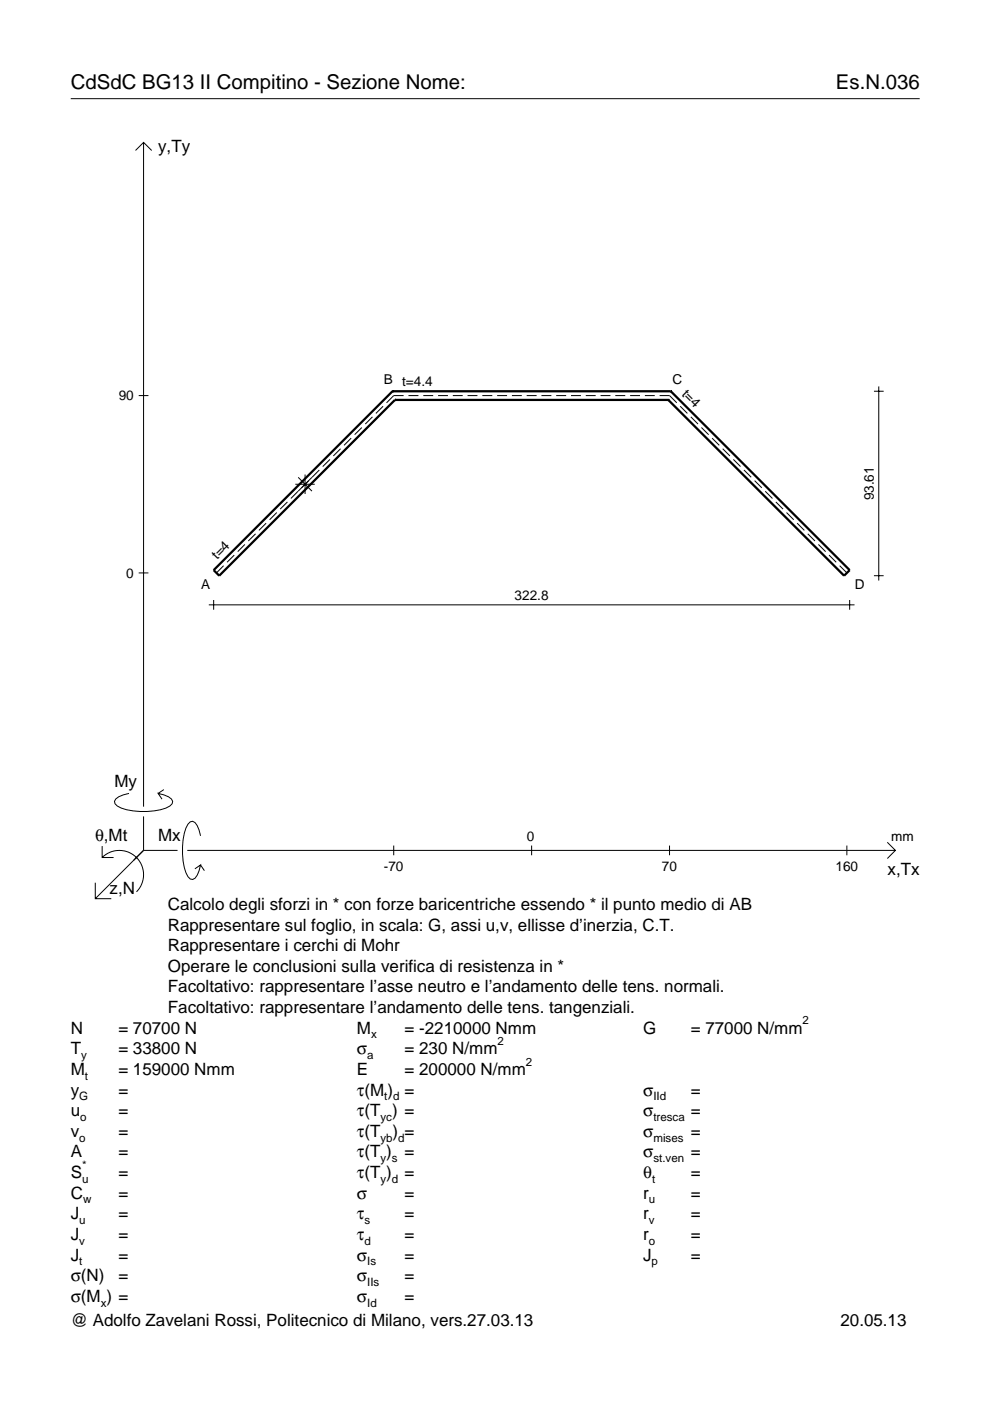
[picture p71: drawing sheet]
<svg xmlns="http://www.w3.org/2000/svg" width="210mm" height="297mm" viewBox="0 0 210 297" stroke-linecap="round" stroke-linejoin="round" font-family="sans-serif">
<defs><g id="words">
<g font-size="4.3">
<text x="15" y="18.9">CdSdC BG13 II Compitino - Sezione Nome:</text>
<text x="177.2" y="18.9">Es.N.036</text>
</g>
<g font-size="3.6">
<text x="33.5" y="32.3">y,Ty</text>
<text x="24.3" y="166.9">My</text>
<text x="20.1" y="178.2">θ,Mt</text>
<text x="33.5" y="178.2">Mx</text>
<text x="188.2" y="185.5">x,Tx</text>
<text x="23.2" y="189.6">z,N</text>
<text x="35.6" y="192.9">Calcolo degli sforzi in * con forze baricentriche essendo * il punto medio di AB</text>
<text x="35.6" y="197.3">Rappresentare sul foglio, in scala: G, assi u,v, ellisse d’inerzia, C.T.</text>
<text x="35.6" y="201.7">Rappresentare i cerchi di Mohr</text>
<text x="35.6" y="206">Operare le conclusioni sulla verifica di resistenza in *</text>
<text x="35.6" y="210.4">Facoltativo: rappresentare l’asse neutro e l’andamento delle tens. normali.</text>
<text x="35.6" y="214.8">Facoltativo: rappresentare l’andamento delle tens. tangenziali.</text>
<text x="15" y="219.2">N</text>
<text x="25.1" y="219.2">= 70700 N</text>
<text x="75.7" y="219.2">M</text>
<text x="85.8" y="219.2">= -2210000 Nmm</text>
<text x="136.4" y="219.2">G</text>
<text x="146.5" y="219.2">= 77000 N/mm</text>
<text x="15" y="223.5">T</text>
<text x="15" y="227.9">M</text>
<text x="25.1" y="223.5">= 33800 N</text>
<text x="25.1" y="227.9">= 159000 Nmm</text>
<text x="75.7" y="223.5">σ</text>
<text x="75.7" y="227.9">E</text>
<text x="85.8" y="223.5">= 230 N/mm</text>
<text x="85.8" y="227.9">= 200000 N/mm</text>
<text x="15" y="232.3">y</text>
<text x="25.1" y="232.3">=</text>
<text x="75.7" y="232.3">τ(M ) =</text>
<text x="136.4" y="232.3">σ</text>
<text x="146.5" y="232.3">=</text>
<text x="15" y="236.7">u</text>
<text x="25.1" y="236.7">=</text>
<text x="75.7" y="236.7">τ(T ) =</text>
<text x="136.4" y="236.7">σ</text>
<text x="146.5" y="236.7">=</text>
<text x="15" y="241">v</text>
<text x="15" y="245.4">A</text>
<text x="25.1" y="241">=</text>
<text x="25.1" y="245.4">=</text>
<text x="75.7" y="245.4">τ(T )</text>
<text x="75.7" y="241">τ(T</text>
<text x="83.3" y="241">) =</text>
<text x="85.8" y="245.4">=</text>
<text x="136.4" y="241">σ</text>
<text x="136.4" y="245.4">σ</text>
<text x="146.5" y="241">=</text>
<text x="146.5" y="245.4">=</text>
<text x="15" y="249.8">S</text>
<text x="25.1" y="249.8">=</text>
<text x="75.7" y="249.8">τ(T )</text>
<text x="85.8" y="249.8">=</text>
<text x="136.4" y="249.8">θ</text>
<text x="146.5" y="249.8">=</text>
<text x="15" y="254.2">C</text>
<text x="25.1" y="254.2">=</text>
<text x="75.7" y="254.2">σ</text>
<text x="85.8" y="254.2">=</text>
<text x="136.4" y="254.2">r</text>
<text x="146.5" y="254.2">=</text>
<text x="15" y="258.5">J</text>
<text x="15" y="262.9">J</text>
<text x="25.1" y="258.5">=</text>
<text x="25.1" y="262.9">=</text>
<text x="75.7" y="258.5">τ</text>
<text x="75.7" y="262.9">τ</text>
<text x="85.8" y="258.5">=</text>
<text x="85.8" y="262.9">=</text>
<text x="136.4" y="258.5">r</text>
<text x="136.4" y="262.9">r</text>
<text x="146.5" y="258.5">=</text>
<text x="146.5" y="262.9">=</text>
<text x="15" y="267.3">J</text>
<text x="25.1" y="267.3">=</text>
<text x="75.7" y="267.3">σ</text>
<text x="85.8" y="267.3">=</text>
<text x="136.4" y="267.3">J</text>
<text x="146.5" y="267.3">=</text>
<text x="15" y="271.7">σ(N)</text>
<text x="25.1" y="271.7">=</text>
<text x="75.7" y="271.7">σ</text>
<text x="85.8" y="271.7">=</text>
<text x="15" y="281.2">@ Adolfo Zavelani Rossi, Politecnico di Milano, vers.27.03.13</text>
<text x="15" y="276">σ(M ) =</text>
<text x="75.7" y="276">σ</text>
<text x="85.8" y="276">=</text>
<text x="178.2" y="281.2">20.05.13</text>
</g>
<g font-size="2.9">
<text x="81.3" y="81.4">B t=4.4</text>
<text x="142.6" y="81.4">C</text>
<text x="144.4" y="83.7" transform="rotate(45 144.4 83.7)">t=4</text>
<text x="25.2" y="84.9">90</text>
<text x="185.3" y="106.1" transform="rotate(-90 185.3 106.1)">93.61</text>
<text x="46" y="118.7" transform="rotate(-45 46 118.7)">t=4</text>
<text x="26.8" y="122.5">0</text>
<text x="42.7" y="124.8">A</text>
<text x="181.3" y="124.8">D</text>
<text x="109.1" y="127.2">322.8</text>
<text x="111.7" y="178.2">0</text>
<text x="189" y="178.2">mm</text>
<text x="81.4" y="184.7">-70</text>
<text x="140.4" y="184.7">70</text>
<text x="177.2" y="184.7">160</text>
</g>
<g font-size="2.4">
<text x="78.7" y="220.2">x</text>
<text x="105.5" y="221.5">2</text>
<text x="170.2" y="217.2">2</text>
<text x="17.2" y="224.5">y</text>
<text x="77.9" y="224.5">a</text>
<text x="111.5" y="225.9">2</text>
<text x="16.8" y="233.3">G</text>
<text x="18" y="228.9">t</text>
<text x="81.5" y="233.3">t d</text>
<text x="138.5" y="233.3">IId</text>
<text x="17" y="237.7">o</text>
<text x="80.7" y="237.7">yc</text>
<text x="138.5" y="237.7">tresca</text>
<text x="16.8" y="242">o</text>
<text x="80.7" y="242">yb d</text>
<text x="138.5" y="242">mises</text>
<text x="17.4" y="250.8">u</text>
<text x="17.4" y="247.8">*</text>
<text x="80.7" y="246.4">y s</text>
<text x="80.7" y="250.8">y d</text>
<text x="138.2" y="250.8">t</text>
<text x="138.5" y="246.4">st.ven</text>
<text x="17.6" y="255.2">w</text>
<text x="137.6" y="255.2">u</text>
<text x="16.8" y="259.5">u</text>
<text x="16.8" y="263.9">v</text>
<text x="77.3" y="259.5">s</text>
<text x="77.3" y="263.9">d</text>
<text x="137.6" y="259.5">v</text>
<text x="137.6" y="263.9">o</text>
<text x="16.8" y="268.3">t</text>
<text x="77.9" y="268.3">Is</text>
<text x="138.2" y="268.3">p</text>
<text x="77.9" y="272.7">IIs</text>
<text x="21.4" y="277">x</text>
<text x="77.9" y="277">Id</text>
</g>
</g></defs>
<g fill="none" stroke="#000" stroke-width=".21">
<path d="M15 20.9h180M28.7 31.9l1.7-1.7 1.8 1.7M30.4 30.2v140.8M29.4 83.9h2.1M67.7 99.7l-1.5 1.5M70 97.4l-1.6 1.5M72.2 95.1l-1.5 1.6M74.5 92.9l-1.6 1.5M76.7 90.6l-1.5 1.6M79 88.4l-1.6 1.5M81.2 86.1l-1.5 1.6M85.6 83.9h-2.1l-1.5 1.5"/>
<path d="M86.6 83.9h2.1M89.7 83.9h2.1M92.9 83.9h2.1M96 83.9h2.1M99.1 83.9h2.1M102.3 83.9h2.1M105.4 83.9h2.1M108.5 83.9h2.1M111.7 83.9h2.1M114.8 83.9h2.1M117.9 83.9h2.1M121.1 83.9h2.1"/>
<path d="M124.2 83.9h2.1M127.3 83.9h2.1M130.5 83.9h2.1M133.6 83.9h2.1M136.7 83.9h2.1M139.9 83.9h2.1l1.5 1.5M144.2 86.1l1.5 1.6M146.5 88.4l1.5 1.5M148.7 90.6l1.5 1.6M151 92.9l1.5 1.5M153.2 95.1l1.6 1.6M155.5 97.4l1.5 1.5"/>
<path d="M157.7 99.7l1.6 1.5M185.3 83h2M186.3 81.9v41.2M47.4 119.9l-1.5 1.6M49.7 117.7l-1.6 1.5M51.9 115.4l-1.5 1.6M54.2 113.2l-1.6 1.5M56.4 110.9l-1.5 1.6M58.7 108.7l-1.5 1.5M60.9 106.4l-1.5 1.5M62.6 102.7h4.1M63.2 104.2l-1.5 1.5"/>
<path d="M63.2 101.2l2.9 2.9M64.7 100.6v4.1M65.4 101.9l-1.5 1.5M66.1 101.2l-2.9 2.9M160 101.9l1.5 1.5M162.2 104.2l1.6 1.5M164.5 106.4l1.5 1.5M166.8 108.7l1.5 1.5M169 110.9l1.5 1.6M171.3 113.2l1.5 1.5M173.5 115.4l1.5 1.6M175.8 117.7l1.5 1.5"/>
<path d="M178 119.9l1.6 1.6M29.4 121.5h2.1M44.3 128.2h136.9M45.3 127.2v2.1M180.1 127.2v2.1M185.3 122.1h2M21.7 179.4v2.4h2.4M27.3 168.2a3.6 3.6 0 0 0-3 1.7l.1 .5a5.6 5.6 0 0 0 3.8 1.5 13.4 13.4 0 0 0 7.8-1l.5-.5 .1-.5a3.6 3.6 0 0 0-3.1-1.7l.8 1.2M30.4 173.1v7.2M34.7 167.4l-1.2 .8M42.5 177.2a3.6 3.6 0 0 0-1.7-3.1l-.5 .2a5.7 5.7 0 0 0-1.5 3.7 13.3 13.3 0 0 0 1 7.9l.5 .5 .5 .1a3.6 3.6 0 0 0 1.7-3.1l-1.2 .8M83.5 179.3v2"/>
<path d="M112.7 179.3v2M142 179.3v2M179.6 179.3v2M188.1 178.6l1.7 1.7-1.7 1.7M20.2 187.2v3.3h3.4M21.7 181.8a5.1 5.1 0 0 1 7.2 0 5.1 5.1 0 0 1 0 7.3M30.4 180.3l-10.2 10.2M30.4 180.3h7.2M39.7 180.3h150.1M42.5 183.4l.8 1.2"/>
</g>
<path d="M83.2 83h.1M83.2 83l-37.9 37.9 1.2 1.2 37.2-37.3M83.2 83h59M83.7 84.8h.1M83.7 84.8h58M141.7 84.8h.1M142.2 83h.1M142.2 83l37.9 37.9-1.1 1.2-37.3-37.3" fill="none" stroke="#000" stroke-width=".48"/>
<use href="#words"/>
</svg>
